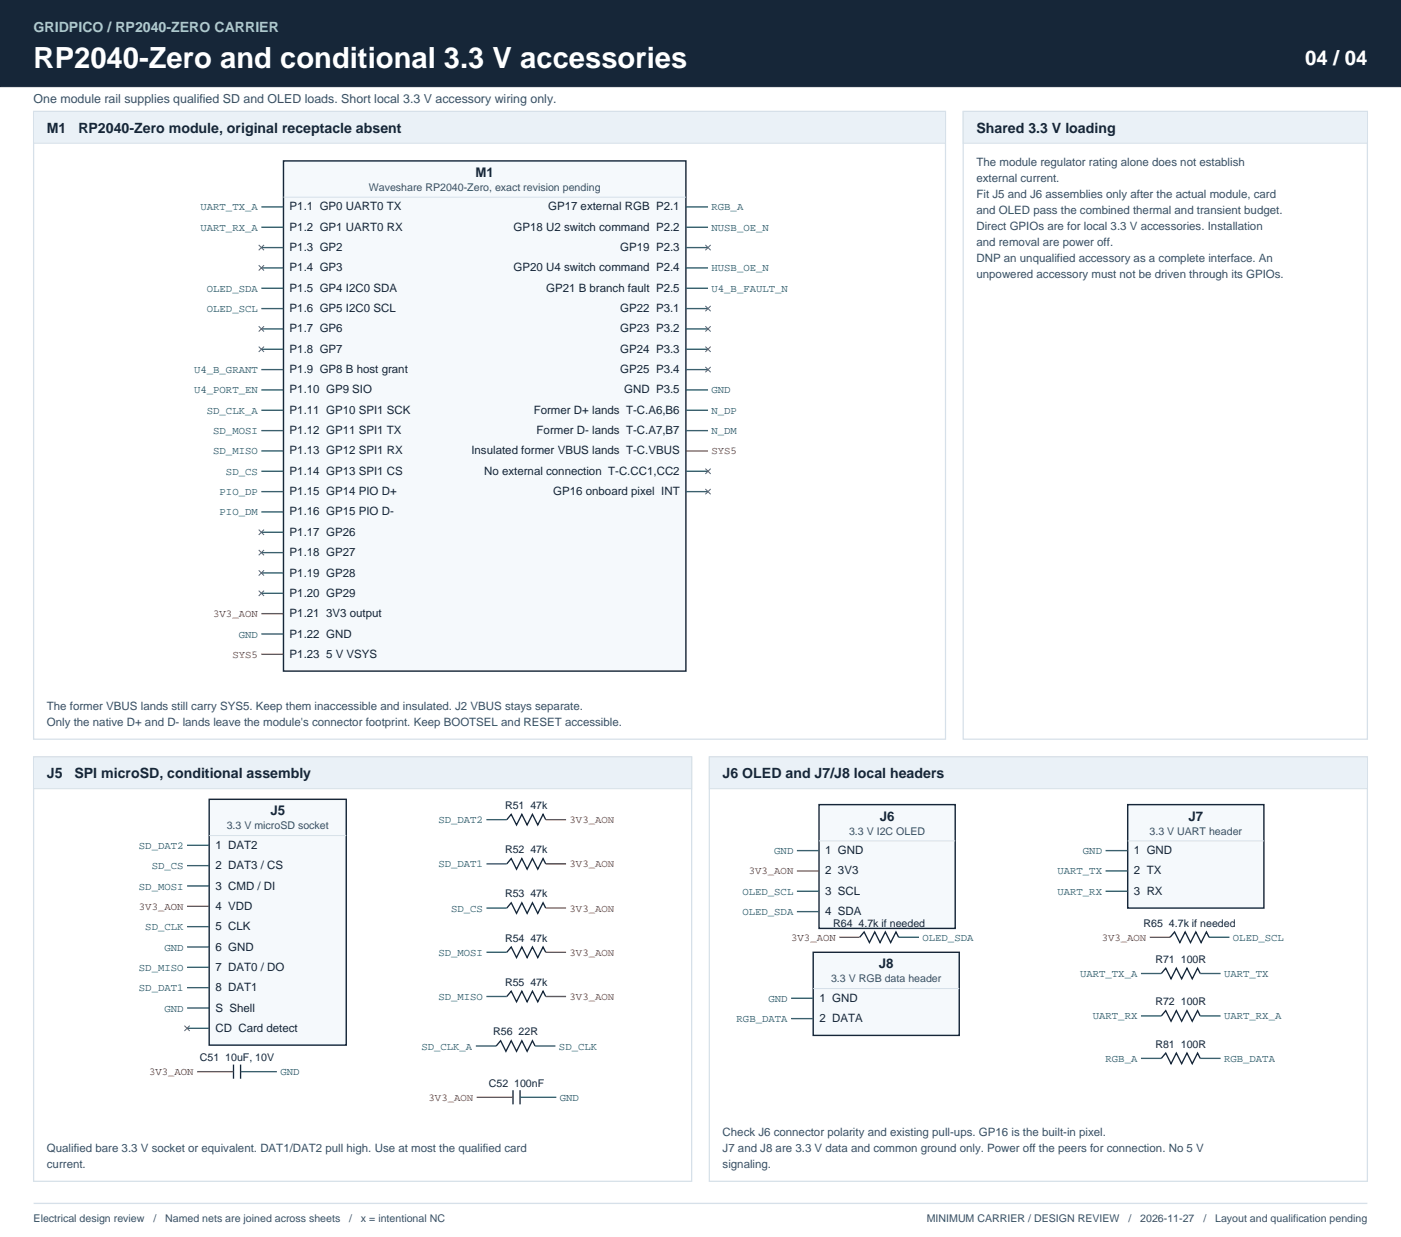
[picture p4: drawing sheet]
<svg xmlns="http://www.w3.org/2000/svg" width="363mm" height="321mm" viewBox="0 0 363 321" stroke-linecap="round" stroke-linejoin="round" font-family="sans-serif">
<defs><g id="words">
<text font-size="7.6" fill="#fff" x="8.7" y="17.7">RP2040-Zero and conditional 3.3 V accessories</text>
<text font-size="5.3" fill="#fff" x="338.4" y="17">04 / 04</text>
<text font-size="3.7" fill="#a7cbd1" x="8.7" y="8.3">GRIDPICO / RP2040-ZERO CARRIER</text>
<g font-size="3.7" fill="#162638">
<text x="12.2" y="34.4">M1</text>
<text x="20.3" y="34.4">RP2040-Zero module, original receptacle absent</text>
<text x="253.2" y="34.4">Shared 3.3 V loading</text>
<text x="12.2" y="201.8">J5</text>
<text x="19.3" y="201.8">SPI microSD, conditional assembly</text>
<text x="187.3" y="201.8">J6 OLED and J7/J8 local headers</text>
</g>
<g font-size="3.4" fill="#162638">
<text x="123.3" y="45.9">M1</text>
<text x="70.1" y="211.4">J5</text>
<text x="228.1" y="212.8">J6</text>
<text x="308.1" y="212.8">J7</text>
<text x="227.9" y="251.1">J8</text>
</g>
<text font-size="3.2" fill="#385066" x="8.7" y="26.6">One module rail supplies qualified SD and OLED loads. Short local 3.3 V accessory wiring only.</text>
<g font-size="3" fill="#385066">
<text x="253.2" y="43.1">The module regulator rating alone does not establish</text>
<text x="253.2" y="47.2">external current.</text>
<text x="253.2" y="51.4">Fit J5 and J6 assemblies only after the actual module, card</text>
<text x="253.2" y="55.5">and OLED pass the combined thermal and transient budget.</text>
<text x="253.2" y="59.6">Direct GPIOs are for local 3.3 V accessories. Installation</text>
<text x="253.2" y="63.7">and removal are power off.</text>
<text x="253.2" y="67.9">DNP an unqualified accessory as a complete interface. An</text>
<text x="253.2" y="72">unpowered accessory must not be driven through its GPIOs.</text>
<text x="12.2" y="184.1">The former VBUS lands still carry SYS5. Keep them inaccessible and insulated. J2 VBUS stays separate.</text>
<text x="12.2" y="188.3">Only the native D+ and D- lands leave the module's connector footprint. Keep BOOTSEL and RESET accessible.</text>
<text x="12.2" y="298.8">Qualified bare 3.3 V socket or equivalent. DAT1/DAT2 pull high. Use at most the qualified card</text>
<text x="187.3" y="294.7">Check J6 connector polarity and existing pull-ups. GP16 is the built-in pixel.</text>
<text x="187.3" y="298.8">J7 and J8 are 3.3 V data and common ground only. Power off the peers for connection. No 5 V</text>
<text x="12.2" y="302.9">current.</text>
<text x="187.3" y="302.9">signaling.</text>
</g>
<g font-size="3" fill="#162638">
<text x="75.1" y="54.6">P1.1 GP0 UART0 TX</text>
<text x="75.1" y="59.8">P1.2 GP1 UART0 RX</text>
<text x="133.1" y="59.8">GP18 U2 switch command P2.2</text>
<text x="142.1" y="54.6">GP17 external RGB P2.1</text>
<text x="75.1" y="65.1">P1.3 GP2</text>
<text x="160.8" y="65.1">GP19 P2.3</text>
<text x="75.1" y="70.4">P1.4 GP3</text>
<text x="133.1" y="70.4">GP20 U4 switch command P2.4</text>
<text x="75.1" y="75.7">P1.5 GP4 I2C0 SDA</text>
<text x="141.6" y="75.7">GP21 B branch fault P2.5</text>
<text x="75.1" y="80.9">P1.6 GP5 I2C0 SCL</text>
<text x="160.8" y="80.9">GP22 P3.1</text>
<text x="75.1" y="86.2">P1.7 GP6</text>
<text x="160.8" y="86.2">GP23 P3.2</text>
<text x="75.1" y="91.5">P1.8 GP7</text>
<text x="160.8" y="91.5">GP24 P3.3</text>
<text x="75.1" y="96.8">P1.9 GP8 B host grant</text>
<text x="160.8" y="96.8">GP25 P3.4</text>
<text x="75.1" y="102">P1.10 GP9 SIO</text>
<text x="75.1" y="107.3">P1.11 GP10 SPI1 SCK</text>
<text x="138.4" y="107.3">Former D+ lands T-C.A6,B6</text>
<text x="161.8" y="102">GND P3.5</text>
<text x="75.1" y="112.6">P1.12 GP11 SPI1 TX</text>
<text x="139.1" y="112.6">Former D- lands T-C.A7,B7</text>
<text x="75.1" y="117.9">P1.13 GP12 SPI1 RX</text>
<text x="122.2" y="117.9">Insulated former VBUS lands T-C.VBUS</text>
<text x="75.1" y="123.1">P1.14 GP13 SPI1 CS</text>
<text x="125.5" y="123.1">No external connection T-C.CC1,CC2</text>
<text x="75.1" y="128.4">P1.15 GP14 PIO D+</text>
<text x="143.4" y="128.4">GP16 onboard pixel INT</text>
<text x="75.1" y="133.7">P1.16 GP15 PIO D-</text>
<text x="75.1" y="139">P1.17 GP26</text>
<text x="75.1" y="144.2">P1.18 GP27</text>
<text x="75.1" y="149.5">P1.19 GP28</text>
<text x="75.1" y="154.8">P1.20 GP29</text>
<text x="75.1" y="160.1">P1.21 3V3 output</text>
<text x="75.1" y="165.3">P1.22 GND</text>
<text x="75.1" y="170.6">P1.23 5 V VSYS</text>
<text x="55.8" y="220.1">1 DAT2</text>
<text x="213.9" y="221.5">1 GND</text>
<text x="294" y="221.5">1 GND</text>
<text x="55.8" y="225.4">2 DAT3 / CS</text>
<text x="213.9" y="226.8">2 3V3</text>
<text x="294" y="226.8">2 TX</text>
<text x="55.8" y="230.7">3 CMD / DI</text>
<text x="213.9" y="232.1">3 SCL</text>
<text x="294" y="232.1">3 RX</text>
<text x="55.8" y="236">4 VDD</text>
<text x="213.9" y="237.3">4 SDA</text>
<text x="55.8" y="241.2">5 CLK</text>
<text x="55.8" y="246.5">6 GND</text>
<text x="55.8" y="251.8">7 DAT0 / DO</text>
<text x="55.8" y="257.1">8 DAT1</text>
<text x="55.8" y="262.3">S Shell</text>
<text x="212.4" y="259.8">1 GND</text>
<text x="55.8" y="267.6">CD Card detect</text>
<text x="212.4" y="265.1">2 DATA</text>
</g>
<g font-size="2.8" fill="#385066">
<text x="95.6" y="49.5">Waveshare RP2040-Zero, exact revision pending</text>
<text x="58.8" y="215.1">3.3 V microSD socket</text>
<text x="220.1" y="216.5">3.3 V I2C OLED</text>
<text x="298" y="216.5">3.3 V UART header</text>
<text x="215.5" y="254.8">3.3 V RGB data header</text>
<text x="8.7" y="316.9">Electrical design review</text>
<text x="39.8" y="316.9">/</text>
<text x="42.8" y="316.9">Named nets are joined across sheets</text>
<text x="90.5" y="316.9">/</text>
<text x="93.6" y="316.9">x = intentional NC</text>
<text x="240.3" y="316.9">MINIMUM CARRIER / DESIGN REVIEW</text>
<text x="292.6" y="316.9">/</text>
<text x="295.6" y="316.9">2026-11-27</text>
<text x="312" y="316.9">/</text>
<text x="315" y="316.9">Layout and qualification pending</text>
</g>
<g font-size="2.8" fill="#225e67">
<text x="52" y="54.6">UART_TX_A</text>
<text x="52" y="59.8">UART_RX_A</text>
<text x="184.5" y="54.6">RGB_A</text>
<text x="184.5" y="59.8">NUSB_OE_N</text>
<text x="184.5" y="70.4">HUSB_OE_N</text>
<text x="53.6" y="75.7">OLED_SDA</text>
<text x="184.5" y="75.7">U4_B_FAULT_N</text>
<text x="53.6" y="80.9">OLED_SCL</text>
<text x="50.3" y="96.8">U4_B_GRANT</text>
<text x="50.3" y="102">U4_PORT_EN</text>
<text x="53.6" y="107.3">SD_CLK_A</text>
<text x="184.5" y="102">GND</text>
<text x="184.5" y="107.3">N_DP</text>
<text x="55.3" y="112.6">SD_MOSI</text>
<text x="184.5" y="112.6">N_DM</text>
<text x="55.3" y="117.9">SD_MISO</text>
<text x="58.6" y="123.1">SD_CS</text>
<text x="56.9" y="128.4">PIO_DP</text>
<text x="56.9" y="133.7">PIO_DM</text>
<text x="61.9" y="165.3">GND</text>
<text x="113.6" y="213.5">SD_DAT2</text>
<text x="36" y="220.1">SD_DAT2</text>
<text x="200.7" y="221.5">GND</text>
<text x="280.8" y="221.5">GND</text>
<text x="39.3" y="225.4">SD_CS</text>
<text x="113.6" y="224.9">SD_DAT1</text>
<text x="274.2" y="226.8">UART_TX</text>
<text x="36" y="230.7">SD_MOSI</text>
<text x="192.5" y="232.1">OLED_SCL</text>
<text x="274.2" y="232.1">UART_RX</text>
<text x="116.9" y="236.4">SD_CS</text>
<text x="192.5" y="237.3">OLED_SDA</text>
<text x="37.7" y="241.2">SD_CLK</text>
<text x="239.2" y="244">OLED_SDA</text>
<text x="319.7" y="244">OLED_SCL</text>
<text x="36" y="251.8">SD_MISO</text>
<text x="42.6" y="246.5">GND</text>
<text x="113.6" y="247.9">SD_MOSI</text>
<text x="36" y="257.1">SD_DAT1</text>
<text x="280" y="253.4">UART_TX_A</text>
<text x="317.4" y="253.4">UART_TX</text>
<text x="42.6" y="262.3">GND</text>
<text x="113.6" y="259.3">SD_MISO</text>
<text x="199.2" y="259.8">GND</text>
<text x="191" y="265.1">RGB_DATA</text>
<text x="283.3" y="264.4">UART_RX</text>
<text x="317.4" y="264.4">UART_RX_A</text>
<text x="109.2" y="272.2">SD_CLK_A</text>
<text x="144.9" y="272.2">SD_CLK</text>
<text x="286.6" y="275.4">RGB_A</text>
<text x="317.4" y="275.4">RGB_DATA</text>
<text x="72.7" y="278.8">GND</text>
<text x="145.2" y="285.5">GND</text>
</g>
<g font-size="2.8" fill="#9e3d14">
<text x="184.5" y="117.9">SYS5</text>
<text x="55.3" y="160.1">3V3_AON</text>
<text x="60.2" y="170.6">SYS5</text>
<text x="147.7" y="213.5">3V3_AON</text>
<text x="147.7" y="224.9">3V3_AON</text>
<text x="194.1" y="226.8">3V3_AON</text>
<text x="36" y="236">3V3_AON</text>
<text x="147.7" y="236.4">3V3_AON</text>
<text x="205.1" y="244">3V3_AON</text>
<text x="285.6" y="244">3V3_AON</text>
<text x="147.7" y="247.9">3V3_AON</text>
<text x="147.7" y="259.3">3V3_AON</text>
<text x="38.7" y="278.8">3V3_AON</text>
<text x="111.1" y="285.5">3V3_AON</text>
</g>
<g font-size="2.8" fill="#162638">
<text x="130.9" y="209.8">R51 47k</text>
<text x="130.9" y="221.3">R52 47k</text>
<text x="130.9" y="232.7">R53 47k</text>
<text x="130.9" y="244.2">R54 47k</text>
<text x="216" y="240.3">R64 4.7k if needed</text>
<text x="296.5" y="240.3">R65 4.7k if needed</text>
<text x="299.5" y="249.7">R71 100R</text>
<text x="130.9" y="255.7">R55 47k</text>
<text x="299.5" y="260.7">R72 100R</text>
<text x="127.9" y="268.5">R56 22R</text>
<text x="51.8" y="275.2">C51 10uF, 10V</text>
<text x="299.5" y="271.7">R81 100R</text>
<text x="126.7" y="281.8">C52 100nF</text>
</g>
</g></defs>
<path d="M0 0h363.2v320.8h-363.2z" fill="#fff" stroke="#fff" stroke-width=".26"/>
<path d="M0 0h363.2v22.5h-363.2z" fill="#162638" stroke="#162638" stroke-width=".26"/>
<path d="M8.7 28.9h236.4v162.8h-236.4z" fill="#fff" stroke="#d6e0e9" stroke-width=".32"/>
<path d="M8.7 28.9h236.4v8.2h-236.4z" fill="#eaf1f7" stroke="#d6e0e9" stroke-width=".26"/>
<path d="M73.5 41.7h104.3v132.3h-104.3z" fill="#f5f9fc" stroke="#162638" stroke-width=".37"/>
<path d="M73.5 51.1h104.3" fill="none" stroke="#d6e0e9" stroke-width=".26"/>
<g fill="none" stroke="#225e67" stroke-width=".34">
<path d="M67.8 53.7h5.7M67.8 58.9h5.7M177.8 53.7h5.8M177.8 58.9h5.8M67.8 64.2h5.7M67.8 69.5h5.7M67.8 74.8h5.7M177.8 64.2h5.8M177.8 69.5h5.8M177.8 74.8h5.8M67.8 80h5.7M67.8 85.3h5.7"/>
<path d="M67.8 90.6h5.7M67.8 95.8h5.7M177.8 80h5.8M177.8 85.3h5.8M177.8 90.6h5.8M177.8 95.8h5.8M67.8 101.1h5.7M67.8 106.4h5.7M67.8 111.7h5.7M67.8 116.9h5.7M177.8 101.1h5.8M177.8 106.4h5.8"/>
<path d="M177.8 111.7h5.8M67.8 122.2h5.7M67.8 127.5h5.7M67.8 132.8h5.7M67.8 138h5.7M177.8 122.2h5.8M177.8 127.5h5.8M67.8 143.3h5.7M67.8 148.6h5.7M67.8 153.9h5.7M67.8 164.4h5.7"/>
</g>
<g fill="none" stroke="#5a6570" stroke-width=".26">
<path d="M67.1 63.5l1.3 1.4M67.1 68.8l1.3 1.4M68.4 63.5l-1.3 1.4M68.4 68.8l-1.3 1.4M182.9 63.5l1.3 1.4M182.9 79.3l1.3 1.4M184.2 63.5l-1.3 1.4M184.2 79.3l-1.3 1.4M67.1 84.6l1.3 1.4M67.1 89.9l1.3 1.4M68.4 84.6l-1.3 1.4M68.4 89.9l-1.3 1.4"/>
<path d="M182.9 84.6l1.3 1.4M182.9 89.9l1.3 1.4M182.9 95.2l1.3 1.3M184.2 84.6l-1.3 1.4M184.2 89.9l-1.3 1.4M184.2 95.2l-1.3 1.3M67.1 137.4l1.3 1.3M68.4 137.4l-1.3 1.3M182.9 121.5l1.3 1.4M182.9 126.8l1.3 1.4M184.2 121.5l-1.3 1.4M184.2 126.8l-1.3 1.4"/>
<path d="M67.1 142.6l1.3 1.4M67.1 147.9l1.3 1.4M67.1 153.2l1.3 1.4M68.4 142.6l-1.3 1.4M68.4 147.9l-1.3 1.4M68.4 153.2l-1.3 1.4"/>
</g>
<path d="M177.8 116.9h5.8M67.8 159.1h5.7M67.8 169.7h5.7" fill="none" stroke="#9e3d14" stroke-width=".34"/>
<path d="M249.7 28.9h104.8v162.8h-104.8z" fill="#fff" stroke="#d6e0e9" stroke-width=".32"/>
<path d="M249.7 28.9h104.8v8.2h-104.8z" fill="#eaf1f7" stroke="#d6e0e9" stroke-width=".26"/>
<path d="M8.7 196.3h170.6v110.1h-170.6z" fill="#fff" stroke="#d6e0e9" stroke-width=".32"/>
<path d="M8.7 196.3h170.6v8.2h-170.6z" fill="#eaf1f7" stroke="#d6e0e9" stroke-width=".26"/>
<path d="M54.2 207.3h35.6v63.7h-35.6z" fill="#f5f9fc" stroke="#162638" stroke-width=".37"/>
<path d="M54.2 216.7h35.6" fill="none" stroke="#d6e0e9" stroke-width=".26"/>
<g fill="none" stroke="#225e67" stroke-width=".34">
<path d="M48.5 219.2h5.7M126.1 212.6h5.3M48.5 224.5h5.7M48.5 229.8h5.7M126.1 224h5.3M126.1 235.5h5.3M48.5 240.3h5.7M48.5 245.6h5.7M48.5 250.9h5.7M48.5 256.1h5.7M126.1 247h5.3M126.1 258.4h5.3"/>
<path d="M48.5 261.4h5.7M48.5 266.7h5.7M62.4 277.9h9.4M123.4 271.3h5.2M138.7 271.3h5.3M134.8 284.6h9.4"/>
</g>
<path d="M141.5 212.6h5.3M48.5 235h5.7M141.5 224h5.3M141.5 235.5h5.3M141.5 247h5.3M141.5 258.4h5.3M51.1 277.9h9.4M123.6 284.6h9.4" fill="none" stroke="#9e3d14" stroke-width=".34"/>
<path d="M47.8 266l1.4 1.4M49.2 266l-1.4 1.4" fill="none" stroke="#5a6570" stroke-width=".26"/>
<path d="M131.4 212.6l1.1-1.4 1.4 2.7 1.4-2.7 1.4 2.7 1.3-2.7 1.4 2.7 1.4-2.7 .7 1.4M131.4 224l1.1-1.3 1.4 2.7 1.4-2.7 1.4 2.7 1.3-2.7 1.4 2.7 1.4-2.7 .7 1.3M131.4 235.5l1.1-1.4 1.4 2.8 1.4-2.8 1.4 2.8 1.3-2.8 1.4 2.8 1.4-2.8 .7 1.4M131.4 247l1.1-1.4 1.4 2.7 1.4-2.7 1.4 2.7 1.3-2.7 1.4 2.7 1.4-2.7 .7 1.4M131.4 258.4l1.1-1.3 1.4 2.7 1.4-2.7 1.4 2.7 1.3-2.7 1.4 2.7 1.4-2.7 .7 1.3M60.5 276.1v3.7M62.4 276.1v3.7M128.6 271.3l1.2-1.4 1.4 2.7 1.3-2.7 1.4 2.7 1.4-2.7 1.4 2.7 1.3-2.7 .7 1.4M133 282.7v3.7M134.8 282.7v3.7" fill="none" stroke="#162638" stroke-width=".34"/>
<path d="M183.9 196.3h170.6v110.1h-170.6z" fill="#fff" stroke="#d6e0e9" stroke-width=".32"/>
<path d="M183.9 196.3h170.6v8.2h-170.6z" fill="#eaf1f7" stroke="#d6e0e9" stroke-width=".26"/>
<path d="M212.3 208.7h35.3v32.1h-35.3z" fill="#f5f9fc" stroke="#162638" stroke-width=".37"/>
<path d="M212.3 218.1h35.3" fill="none" stroke="#d6e0e9" stroke-width=".26"/>
<path d="M206.6 220.6h5.7M206.6 231.1h5.7M206.6 236.4h5.7" fill="none" stroke="#225e67" stroke-width=".34"/>
<path d="M206.6 225.9h5.7" fill="none" stroke="#9e3d14" stroke-width=".34"/>
<path d="M292.4 208.7h35.3v26.8h-35.3z" fill="#f5f9fc" stroke="#162638" stroke-width=".37"/>
<path d="M292.4 218.1h35.3" fill="none" stroke="#d6e0e9" stroke-width=".26"/>
<path d="M286.6 220.6h5.8M286.6 225.9h5.8M286.6 231.1h5.8" fill="none" stroke="#225e67" stroke-width=".34"/>
<path d="M210.8 247h37.9v21.5h-37.9z" fill="#f5f9fc" stroke="#162638" stroke-width=".37"/>
<path d="M210.8 256.4h37.9" fill="none" stroke="#d6e0e9" stroke-width=".26"/>
<path d="M205.1 258.9h5.7M233 243.1h5.2M295.8 252.5h5.3M311.2 252.5h5.2M313.5 243.1h5.2M205.1 264.2h5.7M295.8 263.5h5.3M295.8 274.5h5.3M311.2 263.5h5.2M311.2 274.5h5.2" fill="none" stroke="#225e67" stroke-width=".34"/>
<path d="M222.9 243.1l1.1-1.4 1.4 2.7 1.4-2.7 1.4 2.7 1.3-2.7 1.4 2.7 1.4-2.7 .7 1.4M301.1 252.5l1.1-1.4 1.4 2.7 1.4-2.7 1.4 2.7 1.3-2.7 1.4 2.7 1.4-2.7 .7 1.4M303.4 243.1l1.1-1.4 1.4 2.7 1.4-2.7 1.3 2.7 1.4-2.7 1.4 2.7 1.4-2.7 .7 1.4M301.1 263.5l1.1-1.4 1.4 2.7 1.4-2.7 1.4 2.7 1.3-2.7 1.4 2.7 1.4-2.7 .7 1.4M301.1 274.5l1.1-1.4 1.4 2.8 1.4-2.8 1.4 2.8 1.3-2.8 1.4 2.8 1.4-2.8 .7 1.4" fill="none" stroke="#162638" stroke-width=".34"/>
<path d="M217.6 243.1h5.3M298.1 243.1h5.3" fill="none" stroke="#9e3d14" stroke-width=".34"/>
<path d="M8.7 312.1h345.8" fill="none" stroke="#d6e0e9" stroke-width=".34"/>
<use href="#words"/>
</svg>
